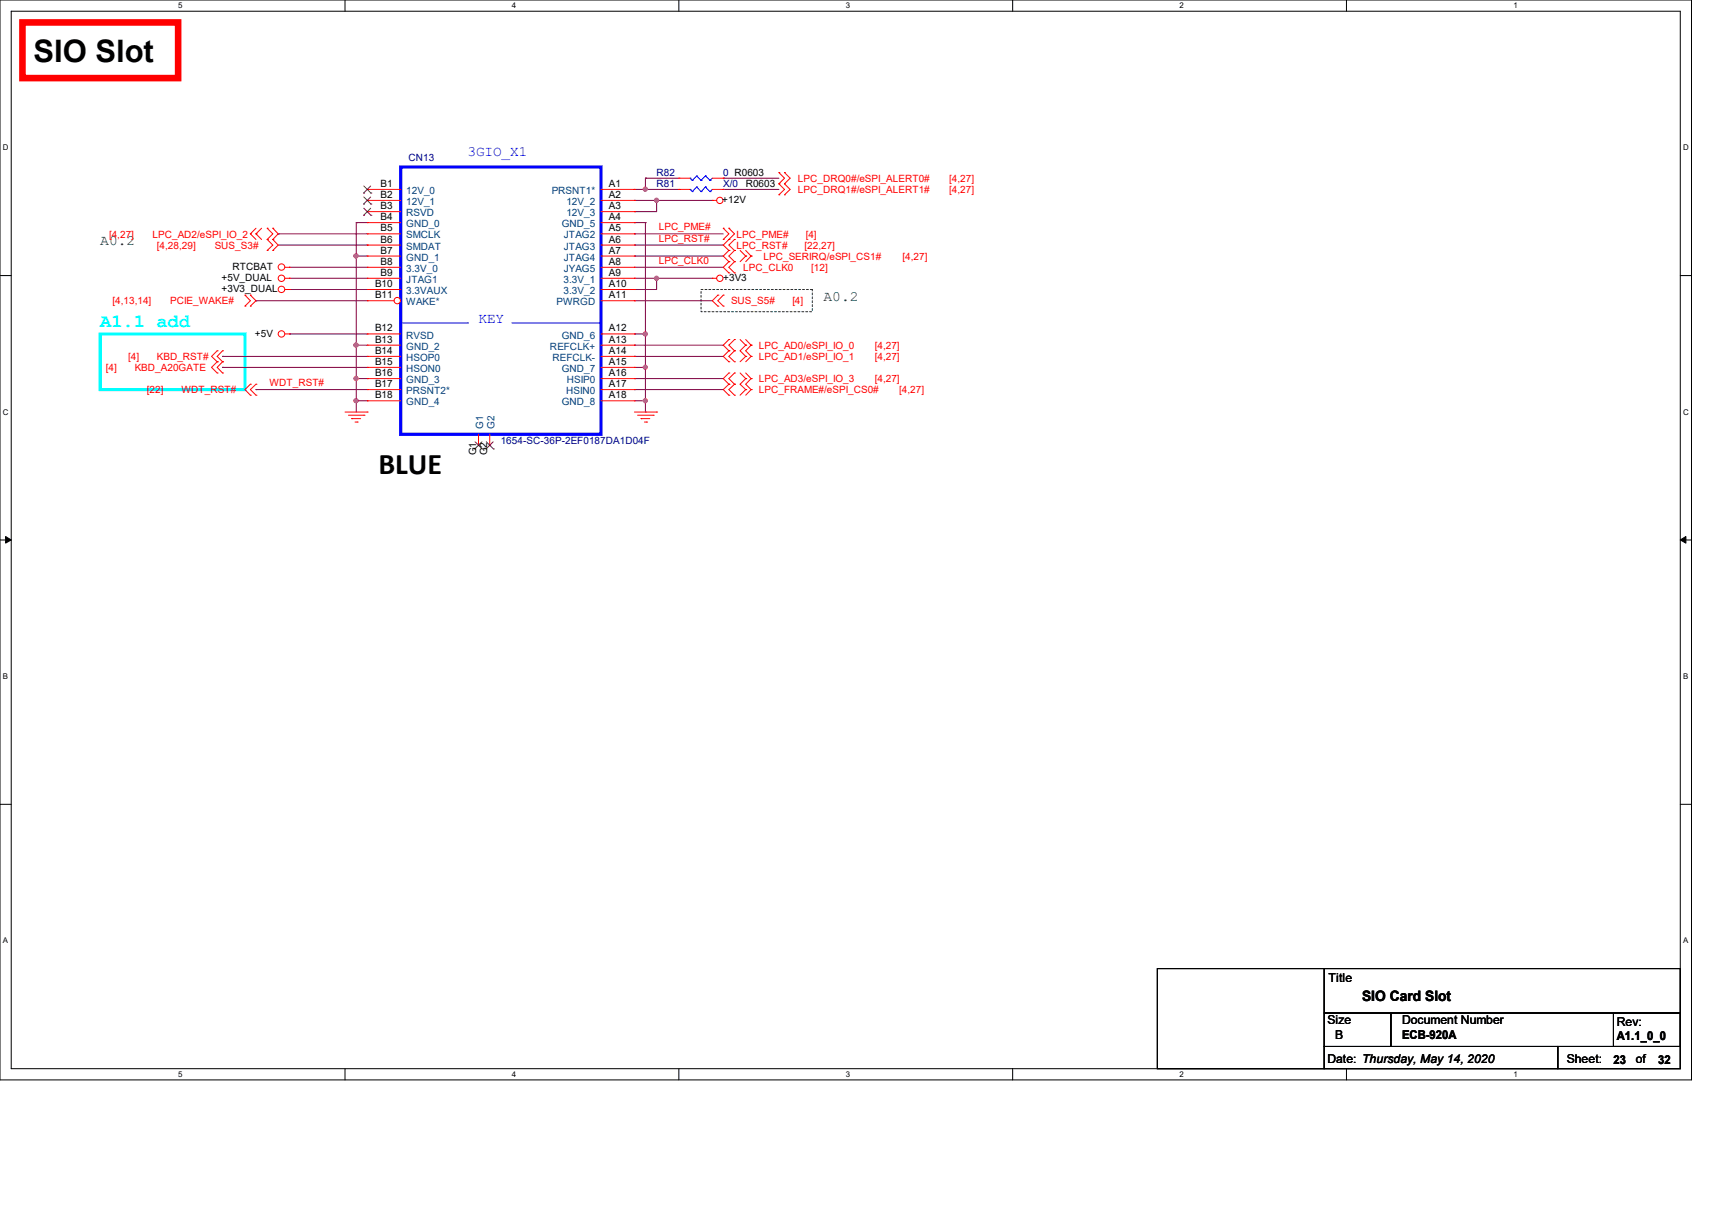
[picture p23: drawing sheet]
<svg xmlns="http://www.w3.org/2000/svg" width="297mm" height="210mm" viewBox="0 0 297 210" stroke-linecap="round" stroke-linejoin="round" font-family="sans-serif">
<defs><g id="words">
<text font-size="5.4" x="5.8" y="10.8">SIO Slot</text>
<text font-size="5.2" x="65.7" y="82.2">BLUE</text>
<text font-size="3.3" fill="#0ff" x="17.4" y="56.8">A1.1 add</text>
<g font-size="2.5" fill="#00f">
<text x="81.1" y="27.1">3GIO_X1</text>
<text x="83" y="56">KEY</text>
</g>
<g font-size="2.5" fill="#008000">
<text x="17.4" y="42.5">A0.2</text>
<text x="142.9" y="52.2">A0.2</text>
</g>
<text font-size="2.5" x="236.3" y="173.6">SIO Card Slot</text>
<g font-size="2.1">
<text x="230.5" y="170.3">Title</text>
<text x="230.3" y="177.6">Size</text>
<text x="243.2" y="177.6">Document Number</text>
<text x="280.5" y="178">Rev:</text>
<text x="230.3" y="184.4">Date: Thursday, May 14, 2020</text>
<text x="231.6" y="180.1">B</text>
<text x="243.2" y="180.2">ECB-920A</text>
<text x="271.8" y="184.4">Sheet:</text>
<text x="279.9" y="184.4">23</text>
<text x="280.5" y="180.4">A1.1_0_0</text>
<text x="283.8" y="184.4">of</text>
<text x="287.7" y="184.4">32</text>
</g>
<g font-size="1.7" fill="#000080">
<text x="70.9" y="27.9">CN13</text>
<text x="113.9" y="32.5">R81</text>
<text x="113.9" y="30.6">R82</text>
<text x="125.5" y="32.5">X/0</text>
<text x="125.5" y="30.6">0 R0603</text>
<text x="86.9" y="76.9">1654-SC-36P-2EF0187DA1D04F</text>
</g>
<g font-size="1.7">
<text x="66" y="32.4">B1</text>
<text x="66" y="34.3">B2</text>
<text x="105.6" y="34.3">A2</text>
<text x="105.6" y="32.4">A1</text>
<text x="125.3" y="35.2">+12V</text>
<text x="129.4" y="32.5">R0603</text>
<text x="66" y="36.3">B3</text>
<text x="66" y="38.2">B4</text>
<text x="66" y="40.1">B5</text>
<text x="105.6" y="36.3">A3</text>
<text x="105.6" y="38.2">A4</text>
<text x="105.6" y="40.1">A5</text>
<text x="40.3" y="46.8">RTCBAT</text>
<text x="66" y="42.1">B6</text>
<text x="66" y="44">B7</text>
<text x="66" y="45.9">B8</text>
<text x="66" y="47.8">B9</text>
<text x="105.6" y="42.1">A6</text>
<text x="105.6" y="44">A7</text>
<text x="105.6" y="45.9">A8</text>
<text x="105.6" y="47.8">A9</text>
<text x="38.4" y="48.7">+5V_DUAL</text>
<text x="38.4" y="50.7">+3V3_DUAL</text>
<text x="65.1" y="49.8">B10</text>
<text x="65.1" y="51.7">B11</text>
<text x="105.6" y="49.8">A10</text>
<text x="105.6" y="51.7">A11</text>
<text x="125.5" y="48.7">+3V3</text>
<text x="44.2" y="58.4">+5V</text>
<text x="65.1" y="57.5">B12</text>
<text x="65.1" y="59.4">B13</text>
<text x="105.6" y="57.5">A12</text>
<text x="105.6" y="59.4">A13</text>
<text x="65.1" y="61.4">B14</text>
<text x="65.1" y="63.3">B15</text>
<text x="65.1" y="65.2">B16</text>
<text x="105.6" y="61.4">A14</text>
<text x="105.6" y="63.3">A15</text>
<text x="105.6" y="65.2">A16</text>
<text x="65.1" y="67.1">B17</text>
<text x="65.1" y="69.1">B18</text>
<text x="105.6" y="67.1">A17</text>
<text x="105.6" y="69.1">A18</text>
<text x="82.6" y="79" transform="rotate(-90 82.6 79)">G1</text>
<text x="84.5" y="79" transform="rotate(-90 84.5 79)">G2</text>
</g>
<g font-size="1.7" fill="#004080">
<text x="70.5" y="33.7">12V_0</text>
<text x="70.5" y="35.6">12V_1</text>
<text x="95.7" y="33.7">PRSNT1*</text>
<text x="98.3" y="35.6">12V_2</text>
<text x="70.5" y="37.5">RSVD</text>
<text x="70.5" y="39.4">GND_0</text>
<text x="70.5" y="41.4">SMCLK</text>
<text x="97.4" y="39.4">GND_5</text>
<text x="97.8" y="41.4">JTAG2</text>
<text x="98.3" y="37.5">12V_3</text>
<text x="70.5" y="43.3">SMDAT</text>
<text x="70.5" y="45.2">GND_1</text>
<text x="70.5" y="47.2">3.3V_0</text>
<text x="97.8" y="43.3">JTAG3</text>
<text x="97.8" y="45.2">JTAG4</text>
<text x="97.8" y="47.2">JYAG5</text>
<text x="70.5" y="49.1">JTAG1</text>
<text x="70.5" y="51">3.3VAUX</text>
<text x="70.5" y="53">WAKE*</text>
<text x="96.6" y="53">PWRGD</text>
<text x="97.8" y="49.1">3.3V_1</text>
<text x="97.8" y="51">3.3V_2</text>
<text x="70.5" y="58.7">RVSD</text>
<text x="97.4" y="58.7">GND_6</text>
<text x="70.5" y="60.7">GND_2</text>
<text x="70.5" y="62.6">HSOP0</text>
<text x="70.5" y="64.5">HSON0</text>
<text x="95.4" y="60.7">REFCLK+</text>
<text x="95.8" y="62.6">REFCLK-</text>
<text x="97.4" y="64.5">GND_7</text>
<text x="70.5" y="66.5">GND_3</text>
<text x="70.5" y="68.4">PRSNT2*</text>
<text x="70.5" y="70.3">GND_4</text>
<text x="97.4" y="70.3">GND_8</text>
<text x="98.2" y="68.4">HSIN0</text>
<text x="98.3" y="66.5">HSIP0</text>
<text x="83.8" y="74.3" transform="rotate(-90 83.8 74.3)">G1</text>
<text x="85.8" y="74.3" transform="rotate(-90 85.8 74.3)">G2</text>
</g>
<g font-size="1.7" fill="#f00">
<text x="138.4" y="31.5">LPC_DRQ0#/eSPI_ALERT0#</text>
<text x="138.4" y="33.5">LPC_DRQ1#/eSPI_ALERT1#</text>
<text x="164.7" y="31.5">[4,27]</text>
<text x="164.7" y="33.5">[4,27]</text>
<text x="18.9" y="41.2">[4,27]</text>
<text x="26.5" y="41.2">LPC_AD2/eSPI_IO_2</text>
<text x="114.3" y="40">LPC_PME#</text>
<text x="114.3" y="41.9">LPC_RST#</text>
<text x="127.8" y="41.2">LPC_PME#</text>
<text x="139.8" y="41.2">[4]</text>
<text x="27.2" y="43.1">[4,28,29]</text>
<text x="37.3" y="43.1">SUS_S3#</text>
<text x="114.3" y="45.8">LPC_CLK0</text>
<text x="127.8" y="43.1">LPC_RST#</text>
<text x="128.9" y="47">LPC_CLK0</text>
<text x="132.5" y="45">LPC_SERIRQ/eSPI_CS1#</text>
<text x="139.6" y="43.1">[22,27]</text>
<text x="140.8" y="47">[12]</text>
<text x="156.6" y="45">[4,27]</text>
<text x="19.5" y="52.8">[4,13,14]</text>
<text x="29.5" y="52.8">PCIE_WAKE#</text>
<text x="126.8" y="52.8">SUS_S5#</text>
<text x="137.5" y="52.8">[4]</text>
<text x="18.4" y="64.3">[4]</text>
<text x="22.2" y="62.4">[4]</text>
<text x="23.4" y="64.3">KBD_A20GATE</text>
<text x="27.2" y="62.4">KBD_RST#</text>
<text x="131.7" y="60.5">LPC_AD0/eSPI_IO_0</text>
<text x="131.7" y="62.4">LPC_AD1/eSPI_IO_1</text>
<text x="151.8" y="60.5">[4,27]</text>
<text x="151.8" y="62.4">[4,27]</text>
<text x="25.5" y="68.2">[22]</text>
<text x="31.5" y="68.2">WDT_RST#</text>
<text x="46.7" y="67">WDT_RST#</text>
<text x="131.7" y="68.2">LPC_FRAME#/eSPI_CS0#</text>
<text x="131.7" y="66.3">LPC_AD3/eSPI_IO_3</text>
<text x="151.8" y="66.3">[4,27]</text>
<text x="156" y="68.2">[4,27]</text>
</g>
<g font-size="1.4">
<text x="30.9" y="1.4">5</text>
<text x="88.8" y="1.4">4</text>
<text x="146.7" y="1.4">3</text>
<text x="204.6" y="1.4">2</text>
<text x="262.6" y="1.4">1</text>
<text x=".5" y="26.1">D</text>
<text x="292" y="26.1">D</text>
<text x=".5" y="71.9">C</text>
<text x="292" y="71.9">C</text>
<text x=".5" y="117.8">B</text>
<text x="292" y="117.8">B</text>
<text x=".5" y="163.6">A</text>
<text x="292" y="163.6">A</text>
<text x="30.9" y="186.8">5</text>
<text x="88.8" y="186.8">4</text>
<text x="146.7" y="186.8">3</text>
<text x="204.6" y="186.8">2</text>
<text x="262.6" y="186.8">1</text>
</g>
</g></defs>
<path d="M0 0h293.5v187.3h-293.5zM1.9 1.9h289.6v183.4h-289.6z" fill="none" stroke="#000" stroke-width=".17"/>
<g fill="#fff">
<path d="M30.9 .2h.8v1.5h-.8z"/>
<path d="M30.9 185.5h.8v1.6h-.8z"/>
</g>
<path d="M59.9 0v1.9M59.9 185.3v2" fill="none" stroke="#000" stroke-width=".17"/>
<g fill="#fff">
<path d="M88.8 .2h.8v1.5h-.8z"/>
<path d="M88.8 185.5h.8v1.6h-.8z"/>
</g>
<path d="M117.8 0v1.9M117.8 185.3v2" fill="none" stroke="#000" stroke-width=".17"/>
<g fill="#fff">
<path d="M146.7 .2h.8v1.5h-.8z"/>
<path d="M146.7 185.5h.8v1.6h-.8z"/>
</g>
<path d="M175.7 0v1.9M175.7 185.3v2" fill="none" stroke="#000" stroke-width=".17"/>
<g fill="#fff">
<path d="M204.6 .2h.8v1.5h-.8z"/>
<path d="M204.6 185.5h.8v1.6h-.8z"/>
</g>
<path d="M233.6 0v1.9M233.6 185.3v2" fill="none" stroke="#000" stroke-width=".17"/>
<g fill="#fff">
<path d="M262.6 .2h.7v1.5h-.7z"/>
<path d="M262.6 185.5h.7v1.6h-.7z"/>
<path d="M.5 24.8h1v1.6h-1z"/>
<path d="M292 24.8h1v1.6h-1z"/>
<path d="M.5 70.7h1v1.5h-1z"/>
<path d="M292 70.7h1v1.5h-1z"/>
</g>
<path d="M0 47.8h1.9M291.5 47.8h2" fill="none" stroke="#000" stroke-width=".17"/>
<g fill="#fff">
<path d="M.5 116.5h.9v1.6h-.9z"/>
<path d="M292 116.5h.9v1.6h-.9z"/>
</g>
<path d="M0 93.6h1.9M291.5 93.6h2" fill="none" stroke="#000" stroke-width=".17"/>
<path d="M1 93l.9 .6-.9 .6zM291.5 93.6l1-.6v1.2z" fill="#000" stroke="#000" stroke-width=".17"/>
<g fill="#fff">
<path d="M.5 162.4h.9v1.5h-.9z"/>
<path d="M292 162.4h.9v1.5h-.9z"/>
</g>
<path d="M0 139.5h1.9M291.5 139.5h2M200.8 168h28.9v17.3h-28.9zM229.7 175.7h11.6v5.8h-11.6zM229.7 168h61.8v7.7h-61.8zM241.3 175.7h50.2v5.8h-50.2zM279.9 175.7h11.6v5.8h-11.6zM229.7 181.5h40.6v3.8h-40.6zM270.3 181.5h21.2v3.8h-21.2z" fill="none" stroke="#000" stroke-width=".17"/>
<path d="M121.6 50.2h19.3v3.9h-19.3z" fill="none" stroke="#008000" stroke-width=".17" stroke-dasharray=".3"/>
<path d="M3.9 3.9h27v9.6h-27z" fill="none" stroke="#f00" stroke-width="1.1"/>
<path d="M17.4 57.9h25.1v9.7h-25.1z" fill="none" stroke="#0ff" stroke-width=".55"/>
<g fill="none" stroke="#800040" stroke-width=".17">
<path d="M61.8 38.6h.1M61.8 38.6v32.9M61.8 38.6h1.9M110.1 38.6h.1M110.1 36.7h.1M110.1 34.8h.1M110.1 32.9h.1M110.1 32.9h7.7M110.1 38.6h1.9M110.1 34.8h13.5M112 38.6h.1M112 32.9h.1"/>
<path d="M112 30.9h.1M112 30.9v2M112 38.6v32.9M112 30.9h5.8M113.9 34.8h.1M113.9 34.8v1.9h-3.8M125.5 32.9h.1M125.5 30.9h.1M125.5 32.9h9.6M125.5 30.9h9.6M44.4 52.2h.1M44.4 52.2h19.3"/>
<path d="M48.3 40.6h.1M48.3 40.6h15.4M48.3 42.5h15.4M50.2 48.3h.1M50.2 50.2h.1M50.2 46.4h.1M50.2 57.9h.1M50.2 46.4h13.5M50.2 48.3h13.5M50.2 50.2h13.5M50.2 57.9h13.5M61.8 59.9h.1"/>
<path d="M61.8 44.4h.1M61.8 59.9h1.9M61.8 44.4h1.9M63.7 42.5h.1M110.1 46.4h.1M110.1 50.2h.1M110.1 48.3h.1M110.1 52.2h.1M110.1 57.9h.1M110.1 59.9h.1M110.1 40.6h.1M110.1 42.5h.1"/>
<path d="M110.1 44.4h.1M110.1 46.4h15.4M110.1 59.9h15.4M110.1 52.2h13.5M110.1 48.3h13.5M110.1 57.9h1.9M110.1 40.6h15.4M110.1 42.5h15.4M110.1 44.4h15.4M113.9 48.3h.1M113.9 48.3v1.9h-3.8M38.6 63.7h.1"/>
<path d="M38.6 61.8h.1M38.6 63.7h25.1M38.6 61.8h25.1M44.4 67.6h.1M44.4 67.6h19.3M61.8 69.5h.1M61.8 65.7h.1M61.8 65.7h1.9M61.8 69.5h1.9M110.1 67.6h.1M110.1 65.7h.1M110.1 61.8h.1"/>
<path d="M110.1 63.7h1.9M110.1 61.8h15.4M110.1 65.7h15.4M110.1 67.6h15.4M110.1 69.5h1.9M112 63.7h.1M112 69.5h.1M112 71.5h.1"/>
</g>
<g fill="#f0f" stroke="#f0f" stroke-width=".17">
<circle cx="61.8" cy="69.5" r=".37"/>
<circle cx="61.8" cy="65.6" r=".37"/>
<circle cx="61.8" cy="59.8" r=".37"/>
<circle cx="61.8" cy="44.4" r=".37"/>
<circle cx="112" cy="57.9" r=".36"/>
<circle cx="113.9" cy="48.3" r=".36"/>
<circle cx="113.9" cy="34.7" r=".36"/>
<circle cx="112" cy="32.8" r=".36"/>
<circle cx="112" cy="63.7" r=".36"/>
<circle cx="112" cy="69.5" r=".36"/>
</g>
<g fill="none" stroke="#f00" stroke-width=".17">
<path d="M44.4 39.6l-1 1M45.4 39.6l-1 1M46.4 39.6h.1M46.4 39.6l.9 1-.9 .9M47.3 39.6h.1M47.3 39.6l1 1-1 .9M63.7 32.9h.1M63.7 34.8h.1M63.7 36.7h.1M63.7 38.6h.1M63.7 34.8h5.8M63.7 32.9h5.8"/>
<path d="M63.7 36.7h5.8M63.7 38.6h5.8M104.3 34.8h5.8M104.3 36.7h5.8M110.1 34.8h.1M110.1 36.7h.1M117.8 32.9h.1M117.8 30.9h.1M117.8 32.9h1.9M117.8 30.9h1.9M123.6 34.8h.1M123.6 34.8h.7"/>
<path d="M123.6 32.9h1.9M123.6 30.9h1.9M125.5 39.6h.1M125.5 32.9h.1M125.5 30.9h.1M125.5 39.6l.9 1-.9 .9M126.4 39.6h.1M126.4 39.6l1 1-1.9 1.9 .9 .9M135.1 29.9h.1M135.1 31.9h.1M135.1 33.8h.1M135.1 29.9l1 1-1 1"/>
<path d="M135.1 31.9l1 1-1 .9M136.1 29.9h.1M136.1 31.9h.1M136.1 33.8h.1M136.1 29.9l1 1-1 1M136.1 31.9l1 1-1 .9M42.5 51.2h.1M42.5 53.1h.1M42.5 51.2l.9 1-.9 .9M43.4 53.1h.1M43.4 51.2h.1M43.4 40.6h.1"/>
<path d="M43.4 51.2l1 1-1 .9M43.4 40.6l1 .9M44.4 40.6h.1M44.4 40.6l1 .9M46.4 41.5h.1M46.4 43.4h.1M46.4 41.5l.9 1-.9 .9M47.3 41.5h.1M47.3 43.4h.1M47.3 41.5l1 1-1 .9M49.4 48.3h.8M49.4 50.2h.8"/>
<path d="M49.4 46.4h.8M49.4 57.9h.8M50.2 48.3h.1M50.2 50.2h.1M50.2 46.4h.1M50.2 57.9h.1M63.7 40.6h.1M63.7 42.5h.1M63.7 44.4h.1M63.7 46.4h.1M63.7 48.3h.1M63.7 50.2h.1"/>
<path d="M63.7 48.3h5.8M63.7 50.2h5.8M63.7 46.4h5.8M63.7 40.6h5.8M63.7 42.5h5.8M63.7 44.4h5.8M123.6 48.3h.1M123.6 48.3h.7M124.5 53.1h.1M124.5 51.2h.1M124.5 51.2l-.9 1 .9 .9M125.5 41.5h.1"/>
<path d="M125.5 51.2h.1M125.5 53.1h.1M125.5 51.2l-1 1 1 .9M126.4 47.3h.1M126.4 45.4h.1M126.4 58.9h.1M126.4 41.5h.1M126.4 43.4h.1M126.4 45.4l-.9 1 .9 .9M126.4 58.9l-.9 1 .9 .9M126.4 43.4l-.9 1 .9 1M127.4 45.4h.1"/>
<path d="M127.4 47.3h.1M127.4 58.9h.1M127.4 43.4h.1M127.4 41.5h.1M127.4 45.4l-1 1 1 .9M127.4 58.9l-1 1 1 .9M127.4 41.5l-1 1 1 .9M127.4 43.4l-1 1 1 1M128.4 58.9l1 1M128.4 43.4l1 1M129.4 59.9h.1M129.4 44.4h.1"/>
<path d="M129.4 59.9l-1 .9 1 1M129.4 58.9l.9 1M129.4 44.4l-1 1M129.4 43.4l.9 1M130.3 59.9h.1M130.3 44.4h.1M130.3 59.9l-.9 .9 .9 1M130.3 44.4l-.9 1M37.7 60.8h.1M37.7 62.7h.1M37.7 64.7h.1M37.7 60.8l-1 1 1 .9"/>
<path d="M37.7 62.7l-1 1 1 1M38.6 60.8h.1M38.6 62.7h.1M38.6 64.7h.1M38.6 60.8l-.9 1 .9 .9M38.6 62.7l-.9 1 .9 1M43.4 68.5h.1M43.4 66.6h.1M43.4 66.6l-.9 1 .9 .9M44.4 68.5h.1M44.4 66.6h.1M44.4 66.6l-1 1 1 .9"/>
<path d="M59.9 71.5h3.8M60.5 72h2.7M61 72.6h.1M61 72.6h1.6M61.6 73.2h.4M62 73.2h.1M63.2 72h.1M63.7 71.5h.1M110.1 71.5h3.8M110.6 72h2.7M111.2 72.6h.1M111.2 72.6h1.5"/>
<path d="M111.8 73.2h.4M112.2 73.2h.1M113.3 72h.1M113.9 71.5h.1M126.4 66.6h.1M126.4 68.5h.1M126.4 60.8h.1M126.4 62.7h.1M126.4 64.7h.1M126.4 66.6l-.9 1 .9 .9M126.4 60.8l-.9 1 .9 .9M126.4 64.7l-.9 1 .9 .9"/>
<path d="M127.4 68.5h.1M127.4 66.6h.1M127.4 60.8h.1M127.4 62.7h.1M127.4 64.7h.1M127.4 66.6l-1 1 1 .9M127.4 60.8l-1 1 1 .9M127.4 64.7l-1 1 1 .9M128.4 64.7l1 1M129.4 67.6h.1M129.4 61.8h.1M129.4 65.7h.1"/>
<path d="M129.4 67.6l-1 .9M129.4 65.7l-1 .9 1 1M129.4 61.8l-1 .9M129.4 64.7l.9 1M130.3 67.6h.1M130.3 61.8h.1M130.3 65.7h.1M130.3 67.6l-.9 .9M130.3 65.7l-.9 .9 .9 1M130.3 61.8l-.9 .9"/>
<circle cx="124.9" cy="34.8" r=".55"/>
<circle cx="48.8" cy="46.3" r=".56"/>
<circle cx="48.8" cy="50.2" r=".56"/>
<circle cx="48.8" cy="48.3" r=".56"/>
<circle cx="48.8" cy="57.9" r=".56"/>
<circle cx="124.9" cy="48.3" r=".55"/>
</g>
<g fill="none" stroke="#00f" stroke-width=".17">
<path d="M119.7 32.9h.1M119.7 30.9h.1M119.7 32.9l.4 .3M119.7 30.9l.4 .4M120.1 33.2h.1M120.1 31.3h.1M120.9 32.4h.1M120.9 30.5h.1M120.9 32.4l-.8 .8M120.9 32.4l.7 .8M120.9 30.5l-.8 .8M120.9 30.5l.7 .8"/>
<path d="M121.6 33.2h.1M121.6 31.3h.1M122.4 32.4h.1M122.4 30.5h.1M122.4 32.4l.8 .8M122.4 32.4l-.8 .8M122.4 30.5l.8 .8M122.4 30.5l-.8 .8M123.2 33.2h.1M123.2 31.3h.1M123.6 32.9l-.4 .3M123.6 30.9l-.4 .4"/>
<path d="M69.5 56h11.6M81.1 56h.1M88.8 56h15.5M104.3 56h.1"/>
</g>
<path d="M69.5 29h34.8v46.3h-34.8z" fill="none" stroke="#00f" stroke-width=".55"/>
<path d="M63.1 33.5h.1M63.1 35.4h.1M63.1 37.3h.1M63.1 32.3l1.2 1.2M63.1 34.2l1.2 1.2M63.1 36.1l1.2 1.2M64.3 32.3l-1.2 1.2M64.3 34.2l-1.2 1.2M64.3 36.1l-1.2 1.2M64.3 33.5h.1M64.3 35.4h.1M64.3 37.3h.1" fill="none" stroke="#804000" stroke-width=".17"/>
<circle cx="68.9" cy="52.1" r=".55" fill="#fff" stroke="#f00" stroke-width=".17"/>
<g fill="none" stroke="#f00" stroke-width=".17">
<path d="M104.3 32.9h5.8M104.3 38.6h5.8M110.1 32.9h.1M110.1 38.6h.1M63.7 52.2h.1M63.7 57.9h.1M63.7 59.9h.1M63.7 52.2h4.7M63.7 57.9h5.8M63.7 59.9h5.8M104.3 52.2h5.8M104.3 57.9h5.8"/>
<path d="M104.3 59.9h5.8M104.3 40.6h5.8M104.3 42.5h5.8M104.3 44.4h5.8M104.3 46.4h5.8M104.3 48.3h5.8M104.3 50.2h5.8M110.1 40.6h.1M110.1 42.5h.1M110.1 44.4h.1M110.1 46.4h.1M110.1 48.3h.1"/>
<path d="M110.1 50.2h.1M110.1 52.2h.1M110.1 57.9h.1M110.1 59.9h.1M63.7 61.8h.1M63.7 63.7h.1M63.7 65.7h.1M63.7 67.6h.1M63.7 69.5h.1M63.7 61.8h5.8M63.7 63.7h5.8M63.7 65.7h5.8"/>
<path d="M63.7 67.6h5.8M63.7 69.5h5.8M83 77.2h.1M83 75.3v1.9M85 77.2h.1M85 75.3v1.9M104.3 61.8h5.8M104.3 63.7h5.8M104.3 65.7h5.8M104.3 67.6h5.8M104.3 69.5h5.8M110.1 61.8h.1"/>
<path d="M110.1 63.7h.1M110.1 65.7h.1M110.1 67.6h.1M110.1 69.5h.1"/>
</g>
<path d="M82.4 77.9h.1M82.4 76.6l1.3 1.3M83.6 76.6l-1.2 1.3M83.7 77.9h.1M84.3 77.9h.1M84.4 76.6l1.2 1.3M85.6 76.6l-1.3 1.3M85.6 77.9h.1" fill="none" stroke="#804000" stroke-width=".17"/>
<g fill="#f0f" stroke="#f0f" stroke-width=".17">
<circle cx="61.8" cy="69.5" r=".37"/>
<circle cx="61.8" cy="65.6" r=".37"/>
<circle cx="61.8" cy="59.8" r=".37"/>
<circle cx="61.8" cy="44.4" r=".37"/>
<circle cx="112" cy="57.9" r=".36"/>
<circle cx="113.9" cy="48.3" r=".36"/>
<circle cx="113.9" cy="34.7" r=".36"/>
<circle cx="112" cy="32.8" r=".36"/>
<circle cx="112" cy="63.7" r=".36"/>
<circle cx="112" cy="69.5" r=".36"/>
</g>
<use href="#words"/>
</svg>
